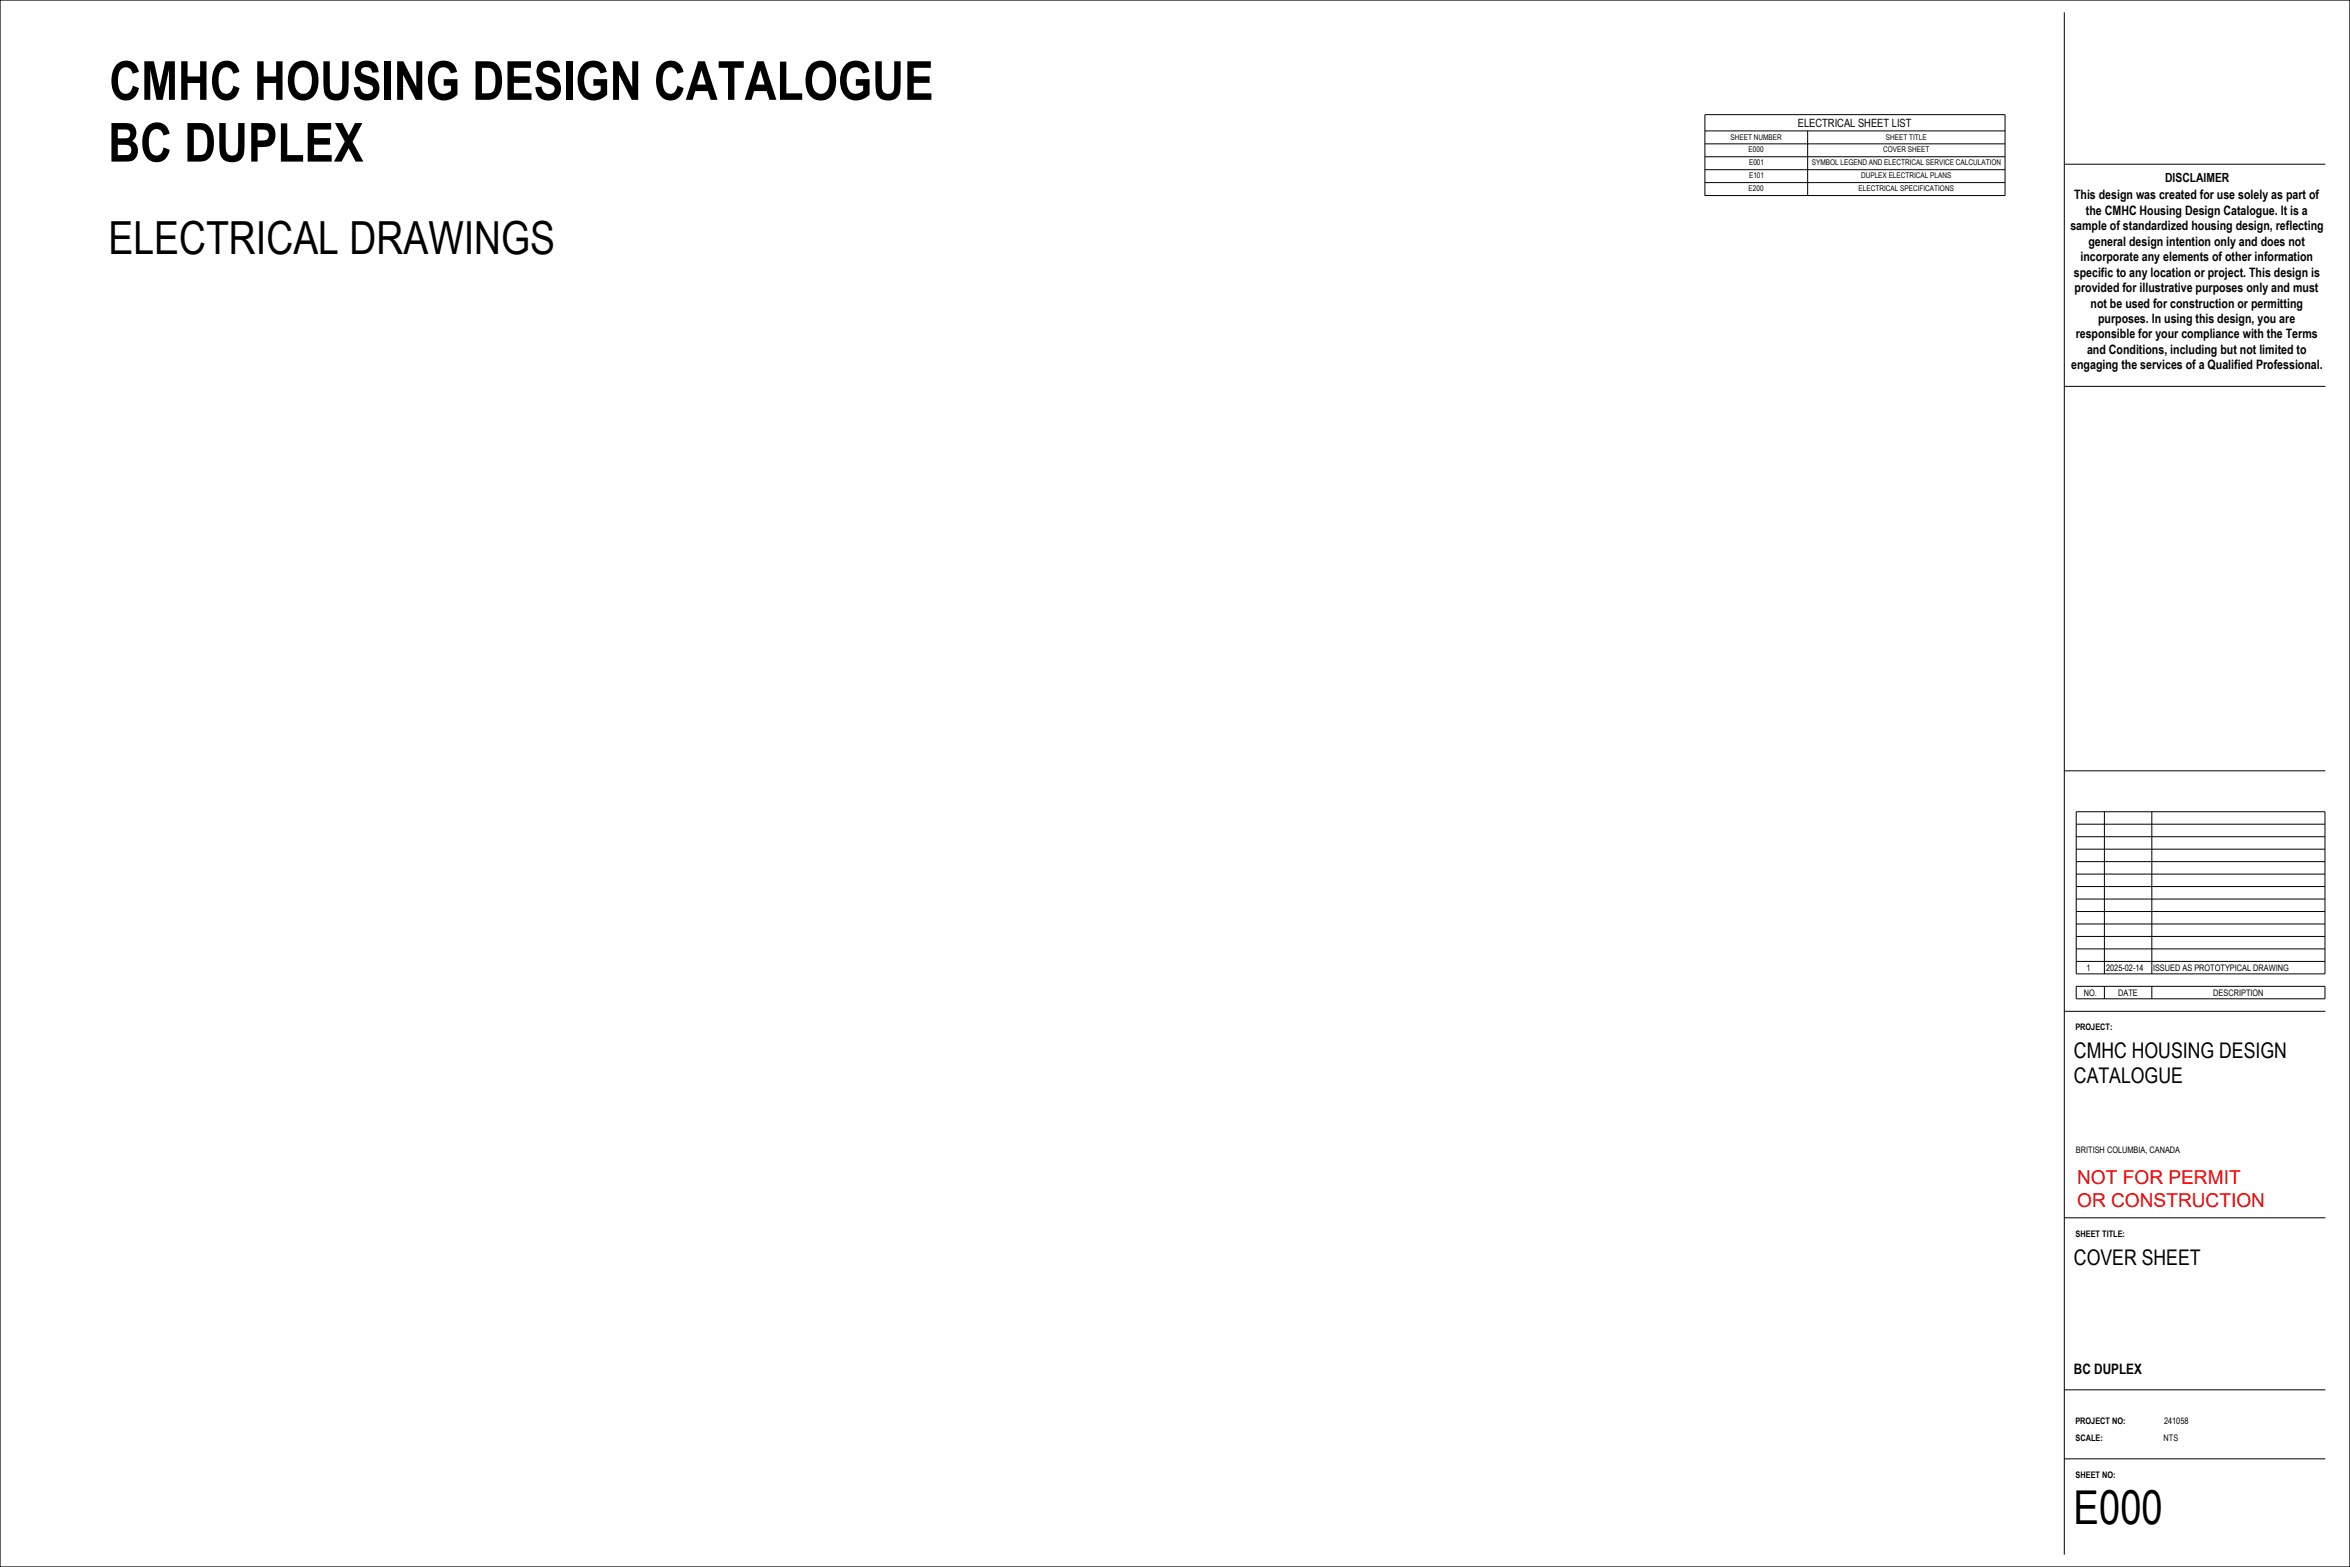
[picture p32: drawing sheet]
<svg xmlns="http://www.w3.org/2000/svg" width="914mm" height="610mm" viewBox="0 0 914 610" stroke-linecap="round" stroke-linejoin="round" font-family="sans-serif">
<defs><g id="words">
<g font-size="21">
<text x="42.5" y="38.8">CMHC HOUSING DESIGN CATALOGUE</text>
<text x="42.1" y="62.9">BC DUPLEX</text>
</g>
<text font-size="18.2" x="806.8" y="592.8">E000</text>
<text font-size="17.7" x="42.2" y="98.8">ELECTRICAL DRAWINGS</text>
<g font-size="8.4">
<text x="807" y="411.7">CMHC HOUSING DESIGN</text>
<text x="807" y="421.4">CATALOGUE</text>
<text x="807" y="492">COVER SHEET</text>
</g>
<g font-size="7.4" fill="#f00">
<text x="808.2" y="460.8">NOT FOR PERMIT</text>
<text x="808.2" y="469.7">OR CONSTRUCTION</text>
</g>
<text font-size="5.6" x="807" y="534.5">BC DUPLEX</text>
<g font-size="5">
<text x="807" y="77.6">This design was created for use solely as part of</text>
<text x="811.7" y="83.6">the CMHC Housing Design Catalogue. It is a</text>
<text x="805.6" y="89.6">sample of standardized housing design, reflecting</text>
<text x="812.6" y="95.6">general design intention only and does not</text>
<text x="809.5" y="101.6">incorporate any elements of other information</text>
<text x="806.9" y="107.6">specific to any location or project. This design is</text>
<text x="807.3" y="113.6">provided for illustrative purposes only and must</text>
<text x="813.4" y="119.7">not be used for construction or permitting</text>
<text x="816.4" y="125.7">purposes. In using this design, you are</text>
<text x="807.7" y="131.7">responsible for your compliance with the Terms</text>
<text x="812.1" y="137.7">and Conditions, including but not limited to</text>
<text x="805.9" y="143.7">engaging the services of a Qualified Professional.</text>
</g>
<text font-size="4.9" x="842.5" y="70.7">DISCLAIMER</text>
<text font-size="4.4" x="699.5" y="49.3">ELECTRICAL SHEET LIST</text>
<g font-size="3.5">
<text x="811.9" y="377.7">1</text>
<text x="819.5" y="377.7">2025-02-14</text>
<text x="837.8" y="377.7">ISSUED AS PROTOTYPICAL DRAWING</text>
<text x="810.8" y="387.4">NO.</text>
<text x="824.2" y="387.4">DATE</text>
<text x="861.2" y="387.4">DESCRIPTION</text>
<text x="807.5" y="400.9">PROJECT:</text>
<text x="807.8" y="448.5">BRITISH COLUMBIA, CANADA</text>
<text x="807.6" y="481.2">SHEET TITLE:</text>
<text x="807.5" y="554.1">PROJECT NO:</text>
<text x="842" y="554.1">241058</text>
<text x="807.6" y="560.6">SCALE:</text>
<text x="841.9" y="560.6">NTS</text>
<text x="807.6" y="574.9">SHEET NO:</text>
</g>
<g font-size="3.1">
<text x="673.4" y="54.5">SHEET NUMBER</text>
<text x="680.4" y="59.2">E000</text>
<text x="732.7" y="59.2">COVER SHEET</text>
<text x="733.8" y="54.5">SHEET TITLE</text>
<text x="680.6" y="64.2">E001</text>
<text x="705" y="64.3">SYMBOL LEGEND AND ELECTRICAL SERVICE CALCULATION</text>
<text x="680.6" y="69.3">E101</text>
<text x="724.2" y="69.3">DUPLEX ELECTRICAL PLANS</text>
<text x="680.4" y="74.3">E200</text>
<text x="723.2" y="74.3">ELECTRICAL SPECIFICATIONS</text>
</g>
</g></defs>
<!-- layer: G-ANNO-TTLB-THIN -->
<path d="M0 0h914.3v609.6h-914.3zM803.2 63.9h101.6M803.2 150.3h101.6M803.2 299.9h101.6M803.2 393.4h101.6M803.2 473.8h101.6M803.2 540.7h101.6M803.2 567.5h101.6" fill="none" stroke="#000" stroke-width=".39"/>
<!-- layer: G-ANNO-TTLB-MEDM -->
<path d="M803.2 4.8v600" fill="none" stroke="#000" stroke-width=".39"/>
<!-- layer: A-DETL-THIN -->
<g fill="none" stroke="#000" stroke-width=".39">
<path d="M807.9 315.8h96.8v63.1h-96.8zM818.8 315.8v63.1M837.3 315.8v63.1M807.9 320.6h96.8M807.9 325.5h96.8M807.9 330.3h96.8M807.9 335.2h96.8M807.9 340h96.8M807.9 344.9h96.8M807.9 349.8h96.8M807.9 354.6h96.8M807.9 359.5h96.8"/>
<path d="M807.9 364.3h96.8M807.9 369.1h96.8M807.9 374h96.8M807.9 383.7h96.8v4.9h-96.8zM818.8 383.7v4.9M837.3 383.7v4.9"/>
</g>
<!-- layer: 0 -->
<path d="M663.4 44.6h116.8v31.5h-116.8zM663.4 50.9h116.8M663.4 56h116.8M703.4 50.9v25.2M663.4 61h116.8M663.4 66h116.8M663.4 71h116.8" fill="none" stroke="#000" stroke-width=".39"/>
<use href="#words"/>
</svg>
